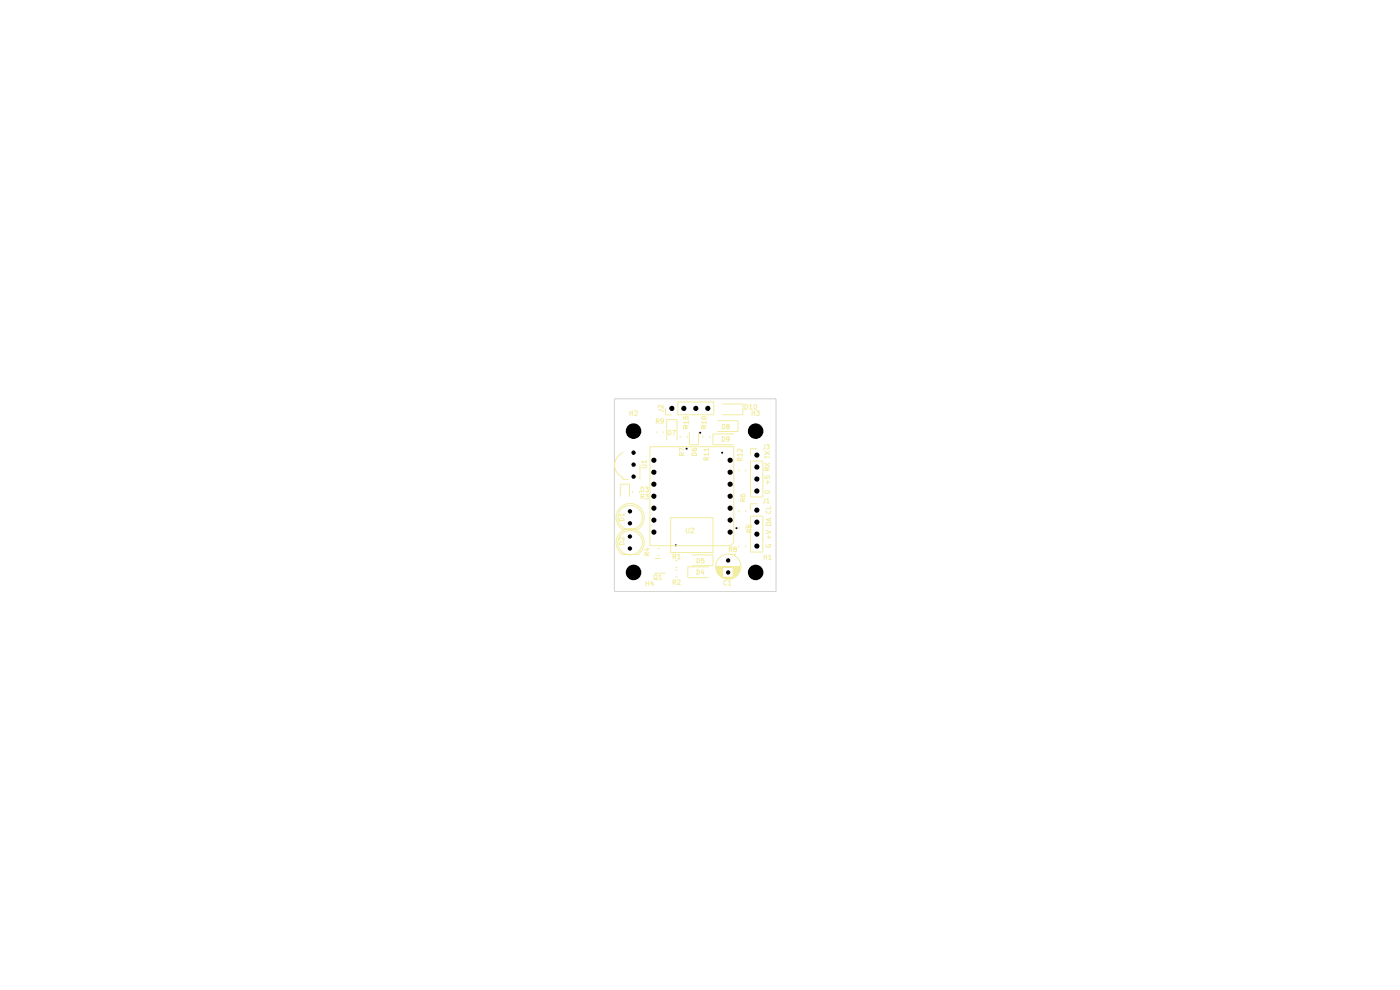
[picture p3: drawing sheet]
<svg xmlns="http://www.w3.org/2000/svg" width="297mm" height="210mm" viewBox="0 0 297 210" stroke-linecap="round" stroke-linejoin="round" font-family="sans-serif">
<path d="M130.3 84.6h34.3v40.9h-34.3z" fill="none" stroke="#d0d2cd" stroke-width=".21"/>
<g fill="#000">
<path d="M145.6 95l.3 .2-.1 .2-.3-.2zM148.4 91.6l.4 .2-.2 .2-.3-.2zM153.1 95.8l.3 .2-.1 .2-.3-.2zM143.3 115.5l.3 .2-.1 .2-.3-.2zM156.1 111.8l.4 .2-.2 .2-.3-.2z"/>
<circle cx="134.4" cy="91.5" r="1.65"/>
<circle cx="134.4" cy="98.6" r=".47"/>
<circle cx="134.4" cy="96" r=".47"/>
<circle cx="138.7" cy="97.6" r=".55"/>
<circle cx="142.5" cy="86.6" r=".55"/>
<circle cx="145.1" cy="86.6" r=".55"/>
<circle cx="147.6" cy="86.6" r=".55"/>
<circle cx="150.1" cy="86.6" r=".55"/>
<circle cx="154.9" cy="97.6" r=".55"/>
<circle cx="160.3" cy="91.5" r="1.65"/>
<circle cx="160.6" cy="96.5" r=".55"/>
<circle cx="160.6" cy="99.1" r=".55"/>
<circle cx="133.6" cy="113.8" r=".47"/>
<circle cx="133.6" cy="111" r=".47"/>
<circle cx="133.6" cy="108.5" r=".47"/>
<circle cx="133.6" cy="116.3" r=".47"/>
<circle cx="134.4" cy="101.1" r=".47"/>
<circle cx="138.7" cy="105.3" r=".55"/>
<circle cx="138.7" cy="107.8" r=".55"/>
<circle cx="138.7" cy="112.9" r=".55"/>
<circle cx="138.7" cy="100.2" r=".55"/>
<circle cx="138.7" cy="102.7" r=".55"/>
<circle cx="138.7" cy="110.3" r=".55"/>
<circle cx="154.5" cy="118.9" r=".47"/>
<circle cx="154.9" cy="105.3" r=".55"/>
<circle cx="154.9" cy="100.2" r=".55"/>
<circle cx="154.9" cy="112.9" r=".55"/>
<circle cx="154.9" cy="107.8" r=".55"/>
<circle cx="154.9" cy="102.7" r=".55"/>
<circle cx="154.9" cy="110.3" r=".55"/>
<circle cx="160.6" cy="115.8" r=".55"/>
<circle cx="160.6" cy="104.2" r=".55"/>
<circle cx="160.6" cy="110.8" r=".55"/>
<circle cx="160.6" cy="113.3" r=".55"/>
<circle cx="160.6" cy="108.2" r=".55"/>
<circle cx="160.6" cy="101.6" r=".55"/>
<circle cx="134.4" cy="121.4" r="1.65"/>
<circle cx="154.5" cy="121.4" r=".47"/>
<circle cx="160.3" cy="121.4" r="1.65"/>
</g>
<g fill="none" stroke="#f2eda1" stroke-width=".21">
<path d="M132.1 95.8v.3a2.82 2.82 0 0 0-1.7 2.6 2.82 2.82 0 0 0 1.7 2.6M133.6 87.1v1.1M133.6 87.6h.5M134.1 87.1v1.1M134.6 87.2h.6v.4l-.6 .6h.6M135.8 98.6v3M136.1 98.7h1v.5h-.2h-.8M137.1 98h-1l.3 .2M137.1 97.6v.6M137.9 94.8h17.8v20.3l-.7 .7h-17.1zM139.2 89.3h.5l.1-.3-.6-.2v1M139.2 91.5v.4"/>
<path d="M139.5 89.3l.3 .5M139.7 87h.6l.4 .4M140.7 86v.6l-.8-.6h-.2v.5M140.7 91.5v.4M140.8 89.3l-.1 .1h-.5v-.1v-.3l.4-.2a.7 .7 0 0 1-.1 1h-.3M141.2 86.6v1.4h1.3M141.4 93.4v-4.4h2.2v4.4M141.8 91.3l.5 .1 .1 .4-.3 .4h-.3zM142.7 91.3h.6l-.4 .9M143.8 85.3h7.6v2.7h-7.6zM144.3 92.5v.4M144.6 96.6v-.4l-.1-.2-.4 .1v.5h1"/>
<path d="M145 89v-.6l.4 .3 .1-.3h.4v.6M145.1 95.4l-1-.4v.7M145.1 96l-.5 .4M145.3 88.9h.4M145.3 90.4h.4M145.5 90.9v-.5l-.3-.1-.2 .1v.5h1M145.7 92.5v.4M146 89.6h-1l.3 .3M146 90.3l-.5 .3M146 89.3v.6M146.3 91.7v2.6h1.9v-2.6M146.8 95.2l.2 .4h.7v-.5l-.5 .1v.3l.2 .1"/>
<path d="M146.8 96.2a.54 .54 0 0 1 .7-.1 .54 .54 0 0 1 .3 .5h-1zM148.8 88.6l.2-.2h.6l.2 .3-.2 .2h-.6zM149.1 88.9h.5M149.1 90.4h.5M149.1 92.5v.4M149.3 90.9v-.5l-.3-.1-.2 .1v.5h1M149.8 89.6h-1l.3 .3M149.8 97.6v-.5l-.4-.1-.1 .6h1M149.8 90.3l-.5 .3M149.8 89.3v.6M150.3 96.4h-1l.3 .2M150.3 95.3h-1l.3 .4"/>
<path d="M150.3 97l-.5 .4M150.3 95.1v.6M150.3 96v.6M150.6 92.5v.4M152.2 89.3h4.4v2.2h-4.4M153.2 92.6a.52 .52 0 0 1 .6 .5 .52 .52 0 0 1-.6 .6zM153.2 90l.5 .1 .1 .4-.3 .4h-.3zM153.2 85.7h4.4v2.3h-4.4M154.3 90.4l-.2-.2 .1-.2h.4v.4h-.4l-.1 .2 .1 .3h.4l.1-.3-.1-.2M154.7 93.1l-.1 .1h-.4l-.1-.1v-.3l.5-.2a.7 .7 0 0 1-.1 1.1h-.3M155.7 92h-4.5v2.3h4.5M156.8 99.6v.4"/>
<path d="M156.9 97.7v-.5l-.3-.1-.2 .2v.4h1M157.4 96.4h-1l.4 .4M157.4 95.3v.6l-.6-.6h-.3v.5M157.4 97.1l-.5 .4M157.4 96.2v.6M158 85.8a.52 .52 0 0 1 .6 .5 .52 .52 0 0 1-.6 .5zM158.2 99.6v.4M159 86l.3-.2v1M159 86.8h.5M159.2 97.8h2.6v7.6h-2.6zM159.5 87.6h.6M159.5 87.1v1.1"/>
<path d="M160.1 85.9l.2-.1a.58 .58 0 0 1-.1 1l-.2-.2zM160.1 87.1v1.1M160.5 87.1h.6l-.4 .4 .4 .1v.4l-.2 .2-.4-.2M160.6 95.2h-1.4v1.3M162.3 94.3v.7l-.2 .3h-.3M162.3 96.7v.5M162.3 97h1M162.3 95.8l1 .6M162.3 98.2l1 .7M162.6 94.3h.6l-.3 .4 .3 .1v.4h-.6M162.8 99.8v-.5l-.4-.1-.1 .6h1M163.3 95.8l-1 .6"/>
<path d="M163.3 99.2l-.5 .3M163.3 98.2l-1 .7M131.4 110.1a.55 .55 0 0 1 1 0v.3h-1zM131.4 115.2a.55 .55 0 0 1 1 0v.3h-1zM131.6 105.3v-2.6h2v2.6M132 112.3h3.2M132 117.6h3.2M132.1 101.2v.5h1.2M132.1 117.7a2.99 2.99 0 0 1-.7-4.5 2.99 2.99 0 0 1 4.6 0 2.99 2.99 0 0 1-.8 4.5M132.1 112.3a2.99 2.99 0 0 1-.7-4.5 2.99 2.99 0 0 1 4.6 0 2.99 2.99 0 0 1-.8 4.5M132.4 109.2h-1l.3 .3M132.4 114v.7l-.7-.7-.3 .1 .1 .5"/>
<path d="M132.4 108.9v.6M134.1 104.2v.4M135.6 104.2v.4M136 103.3l.6 .3v.5l-.3 .2h-.3zM136 105.3h.5l.1-.4-.6-.1v1M136.3 105.3l.3 .5M136.9 103.3h.6l-.3 .4 .3 .1v.4h-.6M136.9 104.8h.6l-.3 .5h.3v.5h-.6M137.1 116.3h.6M137.3 117.8l-.1-.5-.3-.1-.1 .2v.4h.9M137.4 116.3v.6l-.7-.3M137.7 117.2l-.4 .3"/>
<path d="M138.9 118.5h1.3M139.5 116.3h.4M139.5 117.8h.4M142.3 109.8h8.9v7.4h-8.9zM142.8 118h.5l.1-.3-.6-.2v1M143 118l.4 .5M143.3 118.9h.4M143.7 117.8l.4-.3v1M143.7 118.5h.6M145.6 112v.8l.1 .2h.3l.2-.2v-.8M146.6 112.1l.5-.1 .1 .3-.7 .7h.7M146.8 117.7h4.4v2.3h-4.4"/>
<path d="M147.9 118.5h.5l.1 .5-.3 .4h-.3zM149.3 118.5h-.4l-.1 .4 .4-.1 .2 .2-.1 .4-.5-.1M154.7 116.5h.5l.1-.3-.6-.2v1M155 116.5l.3 .5M155.7 117.6h.5M155.8 116.4l-.1-.2 .4-.2 .1 .2v.2h-.4l-.1 .2 .1 .4 .4-.1-.1-.5M155.9 117.4v.5M156.8 108.2v.4M156.8 111.8v.4M156.8 115.7v.4M157.1 104.9v.4l.4 .1 .5-.1v-.4l-.4-.1-.2 .2 .2 .4M157.6 106.4l-.1-.6h-.2l-.2 .1v.5h.9"/>
<path d="M158 105.8l-.4 .3M158.2 108.2v.4M158.2 111.8v.4M158.2 115.7v.4M158.4 111.4v.5h.6v-.5h.4v.5M159 112.9v-.5l-.4-.1-.2 .2v.4h1.1M159.2 109.5h2.6v7.6h-2.6zM159.5 112.3l-.5 .3M160.6 106.9h-1.4v1.3M162.1 117.7v.9M162.1 118.1h.5M162.3 100.9v.5l.5 .1-.1-.5 .5-.1v.6"/>
<path d="M162.3 105.8v.6l-.2 .3h-.3M162.3 104.1v.2l.2 .4h.5l.3-.4-.1-.2h-.4v.1M162.5 112.5l1 .4-1 .3M162.5 102.3h.8M162.6 111l.2-.2h.5l.2 .6h-1zM162.6 115.5l-.1 .3 .3 .3h.5l.2-.3-.1-.3h-.3v.2M162.6 108.3a.45 .45 0 0 0 .4 .6 .45 .45 0 0 0 .4-.6M162.6 117.7v.9M162.7 106l.2-.2v.9M162.7 106.7h.5M162.8 114h.7M162.8 102v.7"/>
<path d="M163 118l.4-.3v.9M163 118.6h.6M163.1 113.6v.7M163.3 110v.4M163.5 109.9l-1 .4 1 .3M163.5 107.4v.5h-1M137 123.3v.9M137 123.7h.6M137.6 123.3v.9M138.3 123.2l-.3 .7h.6M138.5 123.5v.7M138.8 122h.5a.64 .64 0 0 1-.1 .9h-.3a.64 .64 0 0 1-.1-.9z"/>
<path d="M138.9 122.7l.5 .3M138.9 121.6h2.3M139.7 122.2l.4-.3v1M139.7 122.9h.6M142.8 123.5h.5v-.5h-.5v1M143 123.5l.4 .5M143.3 120.9h.4M143.3 122.4h.4M143.3 120.3h.4M143.7 123.1l.5-.1 .1 .2-.6 .8h.6M147.9 120.8l.5 .3v.5l-.4 .2h-.1zM149 120.7l-.2 .8h.6"/>
<path d="M149.2 121.2v.6M150.3 120.2h-4.4v2.3h4.4M151.8 120.3h5.2M151.8 120.2h5.2M151.8 120.5h1.6M151.8 120.4h1.6M151.9 120.9h1.5M151.9 120.7h1.5M151.9 120.8h1.5M151.9 120.6h1.5M152 121h1.4M152 121.1h1.4"/>
<path d="M152 121.2h1.4M152.1 121.3h1.3M152.2 121.4h1.2M152.2 121.5h1.2M152.3 121.6h1.1M152.4 121.7h1M152.4 121.8h1M152.5 121.9h.9M152.6 122h.8M152.7 122.1h.7M152.8 122.2h.6M152.9 122.3h.5"/>
<path d="M153 122.4h.4M153.2 122.4h2.5M153.4 122.5h2.2M153.5 122.6h1.8M153.8 122.7h1.3M154.1 123.2l-.2-.1-.4 .3v.5l.4 .2h.2M154.1 122.8h.6M154.6 123.4l.2-.3v1M154.6 124.1h.5M155.5 120.9h1.4M155.5 122.4h.4M155.5 120.5h1.5"/>
<path d="M155.5 120.7h1.4M155.5 120.8h1.4M155.5 120.6h1.5M155.5 120.7h1.5M155.5 121.6h1.1M155.5 121h1.3M155.5 121.1h1.3M155.5 121.2h1.3M155.5 121.3h1.3M155.5 121.4h1.2M155.5 121.5h1.2M155.5 120.4h1.5"/>
<path d="M155.5 121.7h1.1M155.5 121.8h1M155.5 121.8h.9M155.5 121.9h.8M155.5 122h.7M155.5 122.1h.7M155.5 122.2h.6M155.5 122.3h.5"/>
<circle cx="133.7" cy="115.1" r="2.58"/>
<circle cx="133.7" cy="109.8" r="2.58"/>
<circle cx="154.5" cy="120.2" r="2.67"/>
</g>
</svg>
